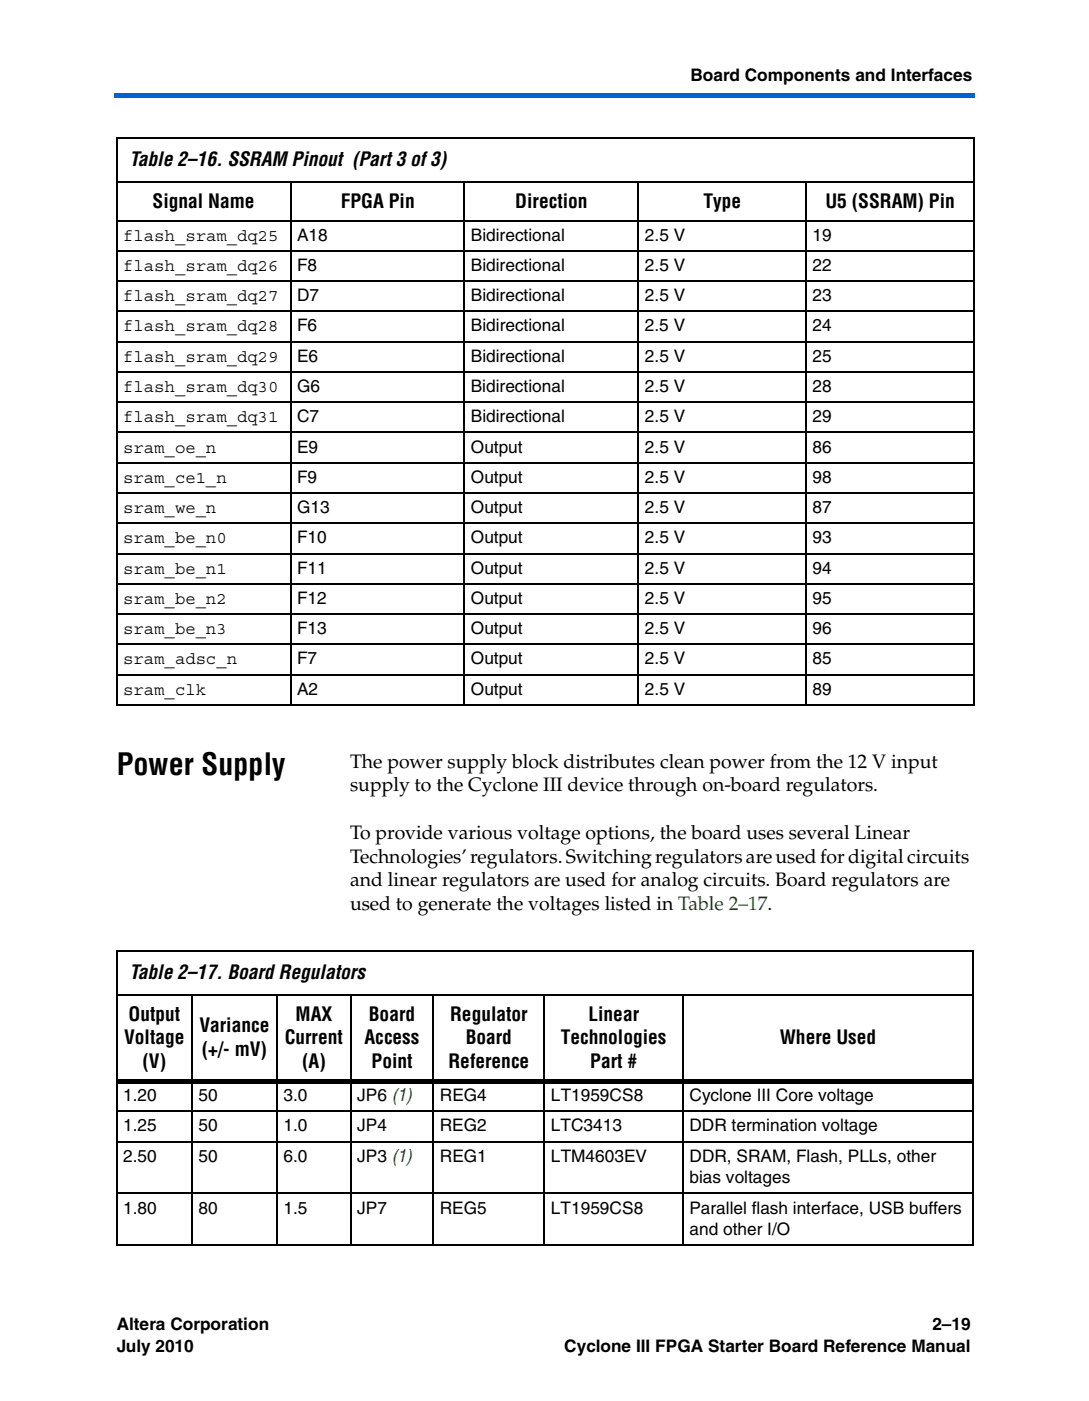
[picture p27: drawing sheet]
<svg xmlns="http://www.w3.org/2000/svg" width="178mm" height="229mm" viewBox="0 0 178 229" stroke-linecap="round" stroke-linejoin="round" font-family="sans-serif">
<defs><g id="words">
<text font-size="4.9" x="19" y="126.4">Power Supply</text>
<g font-size="3.2">
<text x="21.2" y="27.2">Table 2–16. SSRAM Pinout (Part 3 of3)</text>
<text x="24.9" y="33.9">Signal Name</text>
<text x="55.6" y="33.9">FPGA Pin</text>
<text x="84.1" y="33.9">Direction</text>
<text x="114.8" y="33.9">Type</text>
<text x="134.8" y="33.9">U5 (SSRAM) Pin</text>
<text x="57.1" y="125.2">The power supply block distributes clean power from the 12 V input</text>
<text x="57.1" y="129.1">supply to the Cyclone III device through on-board regulators.</text>
<text x="57.1" y="136.9">To provide various voltage options, the board uses several Linear</text>
<text x="57.1" y="140.8">Technologies’ regulators. Switching regulators are used for digital circuits</text>
<text x="57.1" y="148.5">used to generate the voltages listed in Table 2–17.</text>
<text x="57.1" y="144.6">and linear regulators are used for analog circuits. Board regulators are</text>
<text x="21.2" y="159.8">Table 2–17. Board Regulators</text>
<text x="21" y="166.5">Output</text>
<text x="48.3" y="166.5">MAX</text>
<text x="60.2" y="166.5">Board</text>
<text x="73.5" y="166.5">Regulator</text>
<text x="96.1" y="166.5">Linear</text>
<text x="20.3" y="170.4">Voltage</text>
<text x="32.6" y="168.4">Variance</text>
<text x="33" y="172.3">(+/- mV)</text>
<text x="46.5" y="170.4">Current</text>
<text x="59.5" y="170.4">Access</text>
<text x="76" y="170.4">Board</text>
<text x="91.6" y="170.4">Technologies</text>
<text x="127.3" y="170.4">Where Used</text>
<text x="23.3" y="174.3">(V)</text>
<text x="49.3" y="174.3">(A)</text>
<text x="60.7" y="174.3">Point</text>
<text x="73.2" y="174.3">Reference</text>
<text x="96.4" y="174.3">Part #</text>
</g>
<g font-size="2.8">
<text x="112.7" y="13.2">Board Components and Interfaces</text>
<text x="20.1" y="39.3">flash_sram_dq25</text>
<text x="48.5" y="39.3">A18</text>
<text x="76.9" y="39.3">Bidirectional</text>
<text x="105.3" y="39.3">2.5 V</text>
<text x="132.7" y="39.3">19</text>
<text x="20.1" y="44.2">flash_sram_dq26</text>
<text x="48.5" y="44.2">F8</text>
<text x="76.9" y="44.2">Bidirectional</text>
<text x="105.3" y="44.2">2.5 V</text>
<text x="132.7" y="44.2">22</text>
<text x="20.1" y="49.1">flash_sram_dq27</text>
<text x="48.5" y="49.1">D7</text>
<text x="76.9" y="49.1">Bidirectional</text>
<text x="105.3" y="49.1">2.5 V</text>
<text x="132.7" y="49.1">23</text>
<text x="20.1" y="59">flash_sram_dq29</text>
<text x="20.1" y="54.1">flash_sram_dq28</text>
<text x="48.5" y="59">E6</text>
<text x="48.5" y="54.1">F6</text>
<text x="76.9" y="59">Bidirectional</text>
<text x="76.9" y="54.1">Bidirectional</text>
<text x="105.3" y="54.1">2.5 V</text>
<text x="105.3" y="59">2.5 V</text>
<text x="132.7" y="59">25</text>
<text x="132.7" y="54.1">24</text>
<text x="20.1" y="64">flash_sram_dq30</text>
<text x="48.5" y="64">G6</text>
<text x="76.9" y="64">Bidirectional</text>
<text x="105.3" y="64">2.5 V</text>
<text x="132.7" y="64">28</text>
<text x="20.1" y="68.9">flash_sram_dq31</text>
<text x="48.5" y="68.9">C7</text>
<text x="76.9" y="68.9">Bidirectional</text>
<text x="105.3" y="68.9">2.5 V</text>
<text x="132.7" y="68.9">29</text>
<text x="20.1" y="73.9">sram_oe_n</text>
<text x="48.5" y="73.9">E9</text>
<text x="76.9" y="73.9">Output</text>
<text x="105.3" y="73.9">2.5 V</text>
<text x="132.7" y="73.9">86</text>
<text x="20.1" y="78.8">sram_ce1_n</text>
<text x="20.1" y="83.7">sram_we_n</text>
<text x="48.5" y="78.8">F9</text>
<text x="48.5" y="83.7">G13</text>
<text x="76.9" y="83.7">Output</text>
<text x="76.9" y="78.8">Output</text>
<text x="105.3" y="78.8">2.5 V</text>
<text x="105.3" y="83.7">2.5 V</text>
<text x="132.7" y="78.8">98</text>
<text x="132.7" y="83.7">87</text>
<text x="20.1" y="88.7">sram_be_n0</text>
<text x="48.5" y="88.7">F10</text>
<text x="76.9" y="88.7">Output</text>
<text x="105.3" y="88.7">2.5 V</text>
<text x="132.7" y="88.7">93</text>
<text x="20.1" y="93.6">sram_be_n1</text>
<text x="48.5" y="93.6">F11</text>
<text x="76.9" y="93.6">Output</text>
<text x="105.3" y="93.6">2.5 V</text>
<text x="132.7" y="93.6">94</text>
<text x="20.1" y="98.6">sram_be_n2</text>
<text x="48.5" y="98.6">F12</text>
<text x="76.9" y="98.6">Output</text>
<text x="105.3" y="98.6">2.5 V</text>
<text x="132.7" y="98.6">95</text>
<text x="20.1" y="103.5">sram_be_n3</text>
<text x="48.5" y="103.5">F13</text>
<text x="76.9" y="103.5">Output</text>
<text x="105.3" y="103.5">2.5 V</text>
<text x="132.7" y="103.5">96</text>
<text x="20.1" y="108.4">sram_adsc_n</text>
<text x="20.1" y="113.4">sram_clk</text>
<text x="48.5" y="108.4">F7</text>
<text x="48.5" y="113.4">A2</text>
<text x="76.9" y="108.4">Output</text>
<text x="76.9" y="113.4">Output</text>
<text x="105.3" y="108.4">2.5 V</text>
<text x="105.3" y="113.4">2.5 V</text>
<text x="132.7" y="108.4">85</text>
<text x="132.7" y="113.4">89</text>
<text x="20.1" y="179.7">1.20</text>
<text x="32.4" y="179.7">50</text>
<text x="46.3" y="179.7">3.0</text>
<text x="58.3" y="179.7">JP6 (1)</text>
<text x="71.8" y="179.7">REG4</text>
<text x="90" y="179.7">LT1959CS8</text>
<text x="112.6" y="179.7">Cyclone III Core voltage</text>
<text x="20.1" y="184.6">1.25</text>
<text x="32.4" y="184.6">50</text>
<text x="46.3" y="184.6">1.0</text>
<text x="58.3" y="184.6">JP4</text>
<text x="71.8" y="184.6">REG2</text>
<text x="89.9" y="184.6">LTC3413</text>
<text x="112.6" y="184.6">DDR termination voltage</text>
<text x="20.1" y="189.6">2.50</text>
<text x="32.4" y="189.6">50</text>
<text x="46.3" y="189.6">6.0</text>
<text x="58.3" y="189.6">JP3 (1)</text>
<text x="71.8" y="189.6">REG1</text>
<text x="90" y="189.6">LTM4603EV</text>
<text x="112.6" y="189.6">DDR, SRAM, Flash, PLLs, other</text>
<text x="112.6" y="193.1">bias voltages</text>
<text x="20.1" y="198">1.80</text>
<text x="32.4" y="198">80</text>
<text x="46.3" y="198">1.5</text>
<text x="58.3" y="198">JP7</text>
<text x="71.8" y="198">REG5</text>
<text x="89.9" y="198">LT1959CS8</text>
<text x="112.6" y="198">Parallel flash interface, USB buffers</text>
<text x="112.6" y="201.5">and other I/O</text>
<text x="19" y="217.1">Altera Corporation</text>
<text x="19" y="220.6">July 2010</text>
<text x="92.1" y="220.6">Cyclone III FPGA Starter Board Reference Manual</text>
<text x="152.2" y="217.1">2–19</text>
</g>
</g></defs>
<g fill="#0063d1">
<path d="M18.7 15.2h.3v.7h-.3z"/>
<path d="M19 15.2h140.1v.7h-140.1z"/>
</g>
<g fill="none" stroke="#000" stroke-width=".17">
<path d="M19 22.6h140.1M19 29.6h140.1M19 36h140.1M19.1 22.7v92.2M47.4 29.5v85.6M75.8 29.5v85.6M104.2 29.5v85.6M131.6 29.5v85.6M159 22.7v92.2M19 40.9h140.1M19 45.9h140.1M19 50.8h140.1"/>
<path d="M19 55.7h140.1M19 60.7h140.1M19 65.6h140.1M19 70.5h140.1M19 75.5h140.1M19 80.4h140.1M19 85.4h140.1M19 90.3h140.1M19 95.2h140.1M19 100.2h140.1M19 105.1h140.1M19 110.1h140.1"/>
<path d="M19 115h140.1M19 155.2h140M19.1 155.3v47.8M158.9 155.3v47.8M19 162.3h140M31.3 162.2v41.1M45.2 162.2v41.1M57.3 162.2v41.1M70.8 162.2v41.1M88.9 162.2v41.1M111.5 162.2v41.1M19 181.3h140"/>
<path d="M19 186.3h140M19 194.7h140M19 203.2h140"/>
</g>
<path d="M19 176h140v.7h-140z" fill="#000"/>
<use href="#words"/>
</svg>
